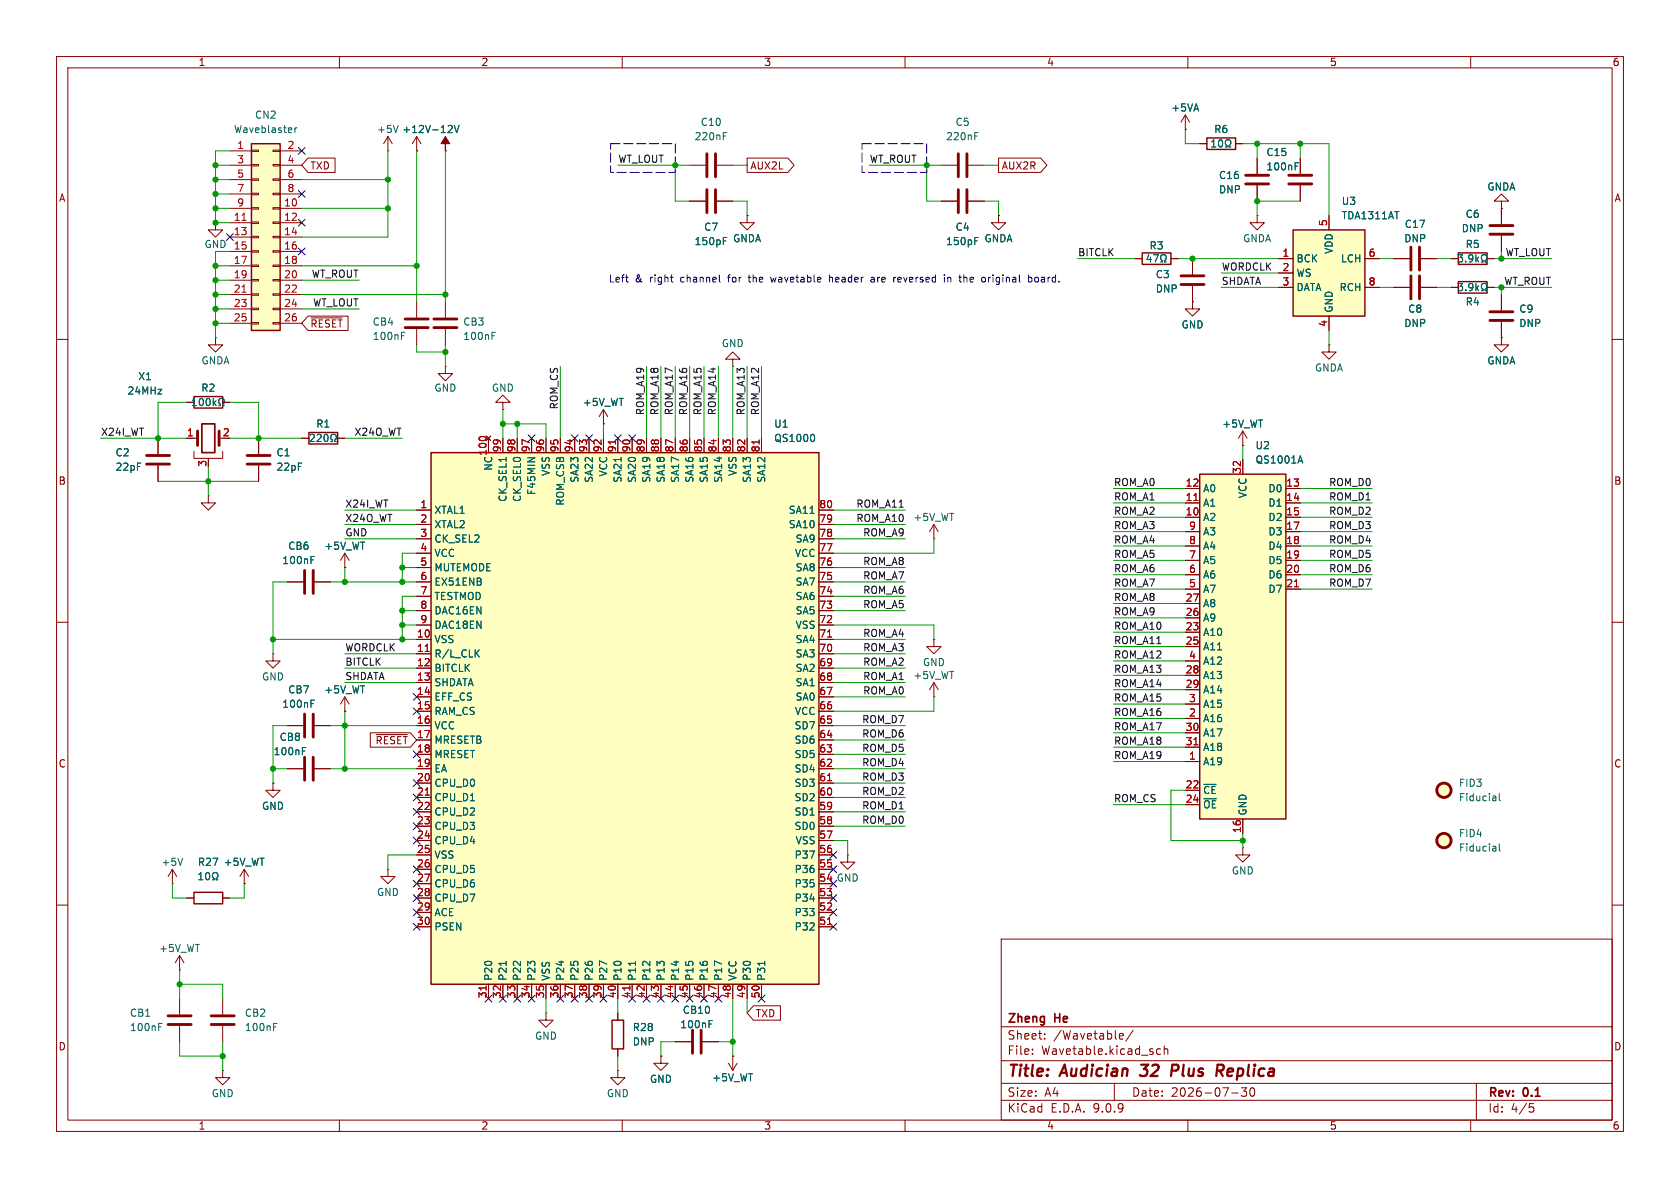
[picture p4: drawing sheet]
<svg xmlns="http://www.w3.org/2000/svg" width="297mm" height="210mm" viewBox="0 0 297 210" stroke-linecap="round" stroke-linejoin="round" font-family="sans-serif">
<defs><g id="words">
<g font-size="2.8" fill="#840000">
<text x="178" y="190.9">Title:</text>
<text x="187.7" y="190.9">Audician</text>
<text x="202.6" y="190.9">32</text>
<text x="208.7" y="190.9">Plus</text>
<text x="217.5" y="190.9">Replica</text>
</g>
<g font-size="2.1" fill="#840000">
<text x="178" y="184">Sheet:</text>
<text x="178" y="181.2">Zheng</text>
<text x="186.2" y="184">/Wavetable/</text>
<text x="186.5" y="181.2">He</text>
<text x="178" y="186.7">File:</text>
<text x="184.1" y="186.7">Wavetable.kicad_sch</text>
<text x="178" y="196.9">KiCad</text>
<text x="178" y="194.1">Size:</text>
<text x="184.7" y="194.1">A4</text>
<text x="185.7" y="196.9">E.D.A.</text>
<text x="193.3" y="196.9">9.0.9</text>
<text x="200" y="194.1">Date:</text>
<text x="207" y="194.1">2026-07-30</text>
<text x="263" y="194.3">Rev:</text>
<text x="263" y="196.9">Id:</text>
<text x="267.1" y="196.9">4/5</text>
<text x="269.4" y="194.3">0.1</text>
</g>
<g font-size="1.8" fill="#840000">
<text x="35" y="11.9">1</text>
<text x="85" y="11.9">2</text>
<text x="135" y="11.9">3</text>
<text x="185" y="11.9">4</text>
<text x="235" y="11.9">5</text>
<text x="285" y="11.9">6</text>
<text x="10.3" y="35.9">A</text>
<text x="54.8" y="30.2">TXD</text>
<text x="132.6" y="30.2">AUX2L</text>
<text x="177" y="30.2">AUX2R</text>
<text x="285.3" y="35.9">A</text>
<text x="54.8" y="58.1">~{RESET}</text>
<text x="10.3" y="85.9">B</text>
<text x="285.3" y="85.9">B</text>
<text x="66.3" y="131.8">~{RESET}</text>
<text x="10.3" y="135.9">C</text>
<text x="285.3" y="135.9">C</text>
<text x="144.7" y="156">54 GND</text>
<text x="10.3" y="185.9">D</text>
<text x="133.5" y="180">TXD</text>
<text x="285.3" y="185.9">D</text>
<text x="35" y="199.9">1</text>
<text x="85" y="199.9">2</text>
<text x="135" y="199.9">3</text>
<text x="185" y="199.9">4</text>
<text x="235" y="199.9">5</text>
<text x="285" y="199.9">6</text>
</g>
<g font-size="1.8" fill="#006464">
<text x="41.3" y="23.7">Waveblaster</text>
<text x="45" y="21.2">CN2</text>
<text x="66.5" y="23.7">+5V</text>
<text x="71" y="23.7">+12V -12V</text>
<text x="123.8" y="22.5">C10</text>
<text x="168.8" y="22.5">C5</text>
<text x="207" y="19.9">+5VA</text>
<text x="214.6" y="23.7">R6</text>
<text x="122.7" y="25">220nF</text>
<text x="167.1" y="25">220nF</text>
<text x="223.8" y="27.8">C15</text>
<text x="215.4" y="34.4">DNP</text>
<text x="215.4" y="31.9">C16</text>
<text x="223.8" y="30.3">100nF</text>
<text x="262.8" y="33.9">GNDA</text>
<text x="124.4" y="41">C7</text>
<text x="168.8" y="41">C4</text>
<text x="237.1" y="36.4">U3</text>
<text x="237.1" y="39">TDA1311AT</text>
<text x="248.2" y="40.5">C17</text>
<text x="258.3" y="41.2">DNP</text>
<text x="259" y="38.7">C6</text>
<text x="36.1" y="44">GND</text>
<text x="122.7" y="43.5">150pF</text>
<text x="129.5" y="43">GNDA</text>
<text x="167.1" y="43.5">150pF</text>
<text x="173.9" y="43">GNDA</text>
<text x="203.1" y="44.3">R3</text>
<text x="219.7" y="43">GNDA</text>
<text x="229.1" y="46.6">BCK</text>
<text x="235.8" y="45" transform="rotate(-90 235.8 45)">VDD</text>
<text x="237" y="46.6">LCH</text>
<text x="248.2" y="43">DNP</text>
<text x="259" y="44">R5</text>
<text x="204.2" y="49.4">C3</text>
<text x="204.2" y="51.9">DNP</text>
<text x="229.1" y="49.1">WS</text>
<text x="229.1" y="51.7">DATA</text>
<text x="236.7" y="51.7">RCH</text>
<text x="65.8" y="57.8">CB4</text>
<text x="81.8" y="57.8">CB3</text>
<text x="208.8" y="58.3">GND</text>
<text x="235.8" y="55.4" transform="rotate(-90 235.8 55.4)">GND</text>
<text x="248.2" y="58">DNP</text>
<text x="248.8" y="55.5">C8</text>
<text x="259" y="54.2">R4</text>
<text x="268.5" y="55.5">C9</text>
<text x="268.5" y="58">DNP</text>
<text x="35.5" y="64.6">GNDA</text>
<text x="65.8" y="60.3">100nF</text>
<text x="81.8" y="60.3">100nF</text>
<text x="127.5" y="61.6">GND</text>
<text x="232.4" y="65.9">GNDA</text>
<text x="262.8" y="64.6">GNDA</text>
<text x="22.4" y="70">24MHz</text>
<text x="24.3" y="67.4">X1</text>
<text x="35.5" y="69.4">R2</text>
<text x="76.7" y="69.4">GND</text>
<text x="86.9" y="69.4">GND</text>
<text x="102.9" y="72">+5V_WT</text>
<text x="55.8" y="75.8">R1</text>
<text x="136.8" y="75.8">U1</text>
<text x="216" y="75.8">+5V_WT</text>
<text x="20.3" y="80.9">C2</text>
<text x="20.3" y="83.4">22pF</text>
<text x="48.8" y="80.9">C1</text>
<text x="48.8" y="83.4">22pF</text>
<text x="87.2" y="83.3" transform="rotate(-90 87.2 83.3)">NC</text>
<text x="136.8" y="78.3">QS1000</text>
<text x="221.9" y="79.6">U2</text>
<text x="221.9" y="82.1">QS1001A</text>
<text x="89.8" y="88.8" transform="rotate(-90 89.8 88.8)">CK_SEL1</text>
<text x="92.3" y="88.8" transform="rotate(-90 92.3 88.8)">CK_SEL0</text>
<text x="94.8" y="87.6" transform="rotate(-90 94.8 87.6)">F45MIN</text>
<text x="97.4" y="84.2" transform="rotate(-90 97.4 84.2)">VSS</text>
<text x="99.9" y="89.5" transform="rotate(-90 99.9 89.5)">ROM_CSB</text>
<text x="102.5" y="85.4" transform="rotate(-90 102.5 85.4)">SA23</text>
<text x="105" y="85.4" transform="rotate(-90 105 85.4)">SA22</text>
<text x="107.5" y="84.3" transform="rotate(-90 107.5 84.3)">VCC</text>
<text x="110.1" y="85.4" transform="rotate(-90 110.1 85.4)">SA21</text>
<text x="112.6" y="85.4" transform="rotate(-90 112.6 85.4)">SA20</text>
<text x="115.2" y="85.4" transform="rotate(-90 115.2 85.4)">SA19</text>
<text x="117.7" y="85.4" transform="rotate(-90 117.7 85.4)">SA18</text>
<text x="120.2" y="85.4" transform="rotate(-90 120.2 85.4)">SA17</text>
<text x="122.8" y="85.4" transform="rotate(-90 122.8 85.4)">SA16</text>
<text x="125.3" y="85.4" transform="rotate(-90 125.3 85.4)">SA15</text>
<text x="127.9" y="85.4" transform="rotate(-90 127.9 85.4)">SA14</text>
<text x="130.4" y="84.2" transform="rotate(-90 130.4 84.2)">VSS</text>
<text x="132.9" y="85.4" transform="rotate(-90 132.9 85.4)">SA13</text>
<text x="135.5" y="85.4" transform="rotate(-90 135.5 85.4)">SA12</text>
<text x="212.6" y="87.2">A0</text>
<text x="212.6" y="89.8">A1</text>
<text x="220.6" y="88.2" transform="rotate(-90 220.6 88.2)">VCC</text>
<text x="224.1" y="87.2">D0</text>
<text x="224.1" y="89.8">D1</text>
<text x="76.7" y="91">XTAL1</text>
<text x="76.7" y="93.6">XTAL2</text>
<text x="139.4" y="91">SA11</text>
<text x="139.4" y="93.6">SA10</text>
<text x="161.4" y="92.3">+5V_WT</text>
<text x="212.6" y="92.3">A2</text>
<text x="212.6" y="94.8">A3</text>
<text x="224.1" y="92.3">D2</text>
<text x="224.1" y="94.8">D3</text>
<text x="49.8" y="99.9">100nF</text>
<text x="50.9" y="97.4">CB6</text>
<text x="57.2" y="97.4">+5V_WT</text>
<text x="76.7" y="96.1">CK_SEL2</text>
<text x="76.7" y="98.7">VCC</text>
<text x="76.7" y="101.2">MUTEMODE</text>
<text x="140.4" y="98.7">VCC</text>
<text x="140.6" y="96.1">SA9</text>
<text x="140.6" y="101.2">SA8</text>
<text x="212.6" y="97.4">A4</text>
<text x="212.6" y="99.9">A5</text>
<text x="224.1" y="97.4">D4</text>
<text x="224.1" y="99.9">D5</text>
<text x="76.7" y="103.7">EX51ENB</text>
<text x="76.7" y="106.3">TESTMOD</text>
<text x="140.6" y="103.7">SA7</text>
<text x="140.6" y="106.3">SA6</text>
<text x="212.6" y="102.5">A6</text>
<text x="212.6" y="105">A7</text>
<text x="212.6" y="107.5">A8</text>
<text x="224.1" y="102.5">D6</text>
<text x="224.1" y="105">D7</text>
<text x="76.7" y="108.8">DAC16EN</text>
<text x="76.7" y="111.4">DAC18EN</text>
<text x="76.7" y="113.9">VSS</text>
<text x="140.6" y="108.8">SA5</text>
<text x="140.6" y="111.4">VSS</text>
<text x="140.6" y="113.9">SA4</text>
<text x="212.6" y="110.1">A9</text>
<text x="212.6" y="112.6">A10</text>
<text x="76.7" y="116.4">R/L_CLK</text>
<text x="76.7" y="119">BITCLK</text>
<text x="140.6" y="116.4">SA3</text>
<text x="140.6" y="119">SA2</text>
<text x="163.1" y="118">GND</text>
<text x="212.6" y="115.2">A11</text>
<text x="212.6" y="117.7">A12</text>
<text x="46.2" y="120.5">GND</text>
<text x="49.8" y="125.3">100nF</text>
<text x="50.9" y="122.8">CB7</text>
<text x="57.2" y="122.8">+5V_WT</text>
<text x="76.7" y="121.5">SHDATA</text>
<text x="76.7" y="124.1">EFF_CS</text>
<text x="140.6" y="121.5">SA1</text>
<text x="140.6" y="124.1">SA0</text>
<text x="161.4" y="120.2">+5V_WT</text>
<text x="212.6" y="120.2">A13</text>
<text x="212.6" y="122.8">A14</text>
<text x="212.6" y="125.3">A15</text>
<text x="49.3" y="131.2">CB8</text>
<text x="76.7" y="126.6">RAM_CS</text>
<text x="76.7" y="129.1">VCC</text>
<text x="76.7" y="131.7">MRESETB</text>
<text x="140.4" y="129.1">SD7</text>
<text x="140.4" y="131.7">SD6</text>
<text x="140.4" y="126.6">VCC</text>
<text x="212.6" y="127.9">A16</text>
<text x="212.6" y="130.4">A17</text>
<text x="48.3" y="133.7">100nF</text>
<text x="76.7" y="134.2">MRESET</text>
<text x="76.7" y="136.8">EA</text>
<text x="140.4" y="134.2">SD5</text>
<text x="140.4" y="136.8">SD4</text>
<text x="212.6" y="132.9">A18</text>
<text x="212.6" y="135.5">A19</text>
<text x="46.2" y="143.4">GND</text>
<text x="76.7" y="139.3">CPU_D0</text>
<text x="76.7" y="141.8">CPU_D1</text>
<text x="140.4" y="139.3">SD3</text>
<text x="140.4" y="141.8">SD2</text>
<text x="212.6" y="140.6">~{CE}</text>
<text x="212.6" y="143.1">~{OE}</text>
<text x="257.8" y="139.3">FID3</text>
<text x="257.8" y="141.8">Fiducial</text>
<text x="76.7" y="144.4">CPU_D2</text>
<text x="76.7" y="146.9">CPU_D3</text>
<text x="76.7" y="149.5">CPU_D4</text>
<text x="140.4" y="144.4">SD1</text>
<text x="140.4" y="146.9">SD0</text>
<text x="140.6" y="149.5">VSS</text>
<text x="220.6" y="144.3" transform="rotate(-90 220.6 144.3)">GND</text>
<text x="257.8" y="148.2">FID4</text>
<text x="28.4" y="153.3">+5V</text>
<text x="34.9" y="153.3">R27</text>
<text x="39.4" y="153.3">+5V_WT</text>
<text x="76.7" y="152">VSS</text>
<text x="76.7" y="154.5">CPU_D5</text>
<text x="140.4" y="152">P37</text>
<text x="140.4" y="154.5">P36</text>
<text x="217.7" y="154.8">GND</text>
<text x="257.8" y="150.7">Fiducial</text>
<text x="66.5" y="158.6">GND</text>
<text x="76.7" y="157.1">CPU_D6</text>
<text x="76.7" y="159.6">CPU_D7</text>
<text x="140.4" y="157.1">P35</text>
<text x="140.4" y="159.6">P34</text>
<text x="76.7" y="162.2">ACE</text>
<text x="76.7" y="164.7">PSEN</text>
<text x="140.4" y="162.2">P33</text>
<text x="140.4" y="164.7">P32</text>
<text x="28" y="168.5">+5V_WT</text>
<text x="87.2" y="173.5" transform="rotate(-90 87.2 173.5)">P20</text>
<text x="89.8" y="173.5" transform="rotate(-90 89.8 173.5)">P21</text>
<text x="92.3" y="173.5" transform="rotate(-90 92.3 173.5)">P22</text>
<text x="94.8" y="173.5" transform="rotate(-90 94.8 173.5)">P23</text>
<text x="97.4" y="173.5" transform="rotate(-90 97.4 173.5)">VSS</text>
<text x="99.9" y="173.5" transform="rotate(-90 99.9 173.5)">P24</text>
<text x="102.5" y="173.5" transform="rotate(-90 102.5 173.5)">P25</text>
<text x="105" y="173.5" transform="rotate(-90 105 173.5)">P26</text>
<text x="107.5" y="173.5" transform="rotate(-90 107.5 173.5)">P27</text>
<text x="110.1" y="173.5" transform="rotate(-90 110.1 173.5)">P10</text>
<text x="112.6" y="173.5" transform="rotate(-90 112.6 173.5)">P11</text>
<text x="115.2" y="173.5" transform="rotate(-90 115.2 173.5)">P12</text>
<text x="117.7" y="173.5" transform="rotate(-90 117.7 173.5)">P13</text>
<text x="120.2" y="173.5" transform="rotate(-90 120.2 173.5)">P14</text>
<text x="122.8" y="173.5" transform="rotate(-90 122.8 173.5)">P15</text>
<text x="125.3" y="173.5" transform="rotate(-90 125.3 173.5)">P16</text>
<text x="127.9" y="173.5" transform="rotate(-90 127.9 173.5)">P17</text>
<text x="130.4" y="173.5" transform="rotate(-90 130.4 173.5)">VCC</text>
<text x="132.9" y="173.5" transform="rotate(-90 132.9 173.5)">P30</text>
<text x="135.5" y="173.5" transform="rotate(-90 135.5 173.5)">P31</text>
<text x="22.9" y="179.9">CB1</text>
<text x="43.2" y="179.9">CB2</text>
<text x="120.6" y="179.4">CB10</text>
<text x="22.9" y="182.5">100nF</text>
<text x="43.2" y="182.5">100nF</text>
<text x="94.5" y="184">GND</text>
<text x="111.8" y="185">DNP</text>
<text x="111.8" y="182.5">R28</text>
<text x="120.2" y="182">100nF</text>
<text x="114.8" y="191.6">GND</text>
<text x="125.8" y="191.4">+5V_WT</text>
<text x="37.3" y="194.2">GND</text>
<text x="107.2" y="194.2">GND</text>
</g>
<g font-size="1.8" fill="#a90000">
<text x="41.8" y="26.4">1</text>
<text x="41.8" y="29">3</text>
<text x="50.7" y="26.4">2</text>
<text x="50.7" y="29">4</text>
<text x="41.8" y="31.5">5</text>
<text x="41.8" y="34">7</text>
<text x="50.7" y="31.5">6</text>
<text x="50.7" y="34">8</text>
<text x="41.2" y="39.1">11</text>
<text x="41.2" y="41.7">13</text>
<text x="41.8" y="36.6">9</text>
<text x="50.1" y="36.6">10</text>
<text x="50.1" y="39.1">12</text>
<text x="50.1" y="41.7">14</text>
<text x="234.7" y="40.1" transform="rotate(-90 234.7 40.1)">5</text>
<text x="41.2" y="44.2">15</text>
<text x="41.2" y="46.7">17</text>
<text x="50.1" y="44.2">16</text>
<text x="50.1" y="46.7">18</text>
<text x="226.6" y="45.5">1</text>
<text x="241.9" y="45.5">6</text>
<text x="41.2" y="49.3">19</text>
<text x="41.2" y="51.8">21</text>
<text x="50.1" y="49.3">20</text>
<text x="50.1" y="51.8">22</text>
<text x="226.6" y="48">2</text>
<text x="226.6" y="50.5">3</text>
<text x="241.9" y="50.5">8</text>
<text x="41.2" y="54.4">23</text>
<text x="41.2" y="56.9">25</text>
<text x="50.1" y="54.4">24</text>
<text x="50.1" y="56.9">26</text>
<text x="234.7" y="57.9" transform="rotate(-90 234.7 57.9)">4</text>
<text x="32.9" y="77.2">1</text>
<text x="39.3" y="77.2">2</text>
<text x="36.6" y="82.6" transform="rotate(-90 36.6 82.6)">3</text>
<text x="86.1" y="80.7" transform="rotate(-90 86.1 80.7)">100</text>
<text x="88.6" y="80.1" transform="rotate(-90 88.6 80.1)">99</text>
<text x="91.2" y="80.1" transform="rotate(-90 91.2 80.1)">98</text>
<text x="93.7" y="80.1" transform="rotate(-90 93.7 80.1)">97</text>
<text x="96.3" y="80.1" transform="rotate(-90 96.3 80.1)">96</text>
<text x="98.8" y="80.1" transform="rotate(-90 98.8 80.1)">95</text>
<text x="101.3" y="80.1" transform="rotate(-90 101.3 80.1)">94</text>
<text x="103.9" y="80.1" transform="rotate(-90 103.9 80.1)">93</text>
<text x="106.4" y="80.1" transform="rotate(-90 106.4 80.1)">92</text>
<text x="109" y="80.1" transform="rotate(-90 109 80.1)">91</text>
<text x="111.5" y="80.1" transform="rotate(-90 111.5 80.1)">90</text>
<text x="114" y="80.1" transform="rotate(-90 114 80.1)">89</text>
<text x="116.6" y="80.1" transform="rotate(-90 116.6 80.1)">88</text>
<text x="119.1" y="80.1" transform="rotate(-90 119.1 80.1)">87</text>
<text x="121.7" y="80.1" transform="rotate(-90 121.7 80.1)">86</text>
<text x="124.2" y="80.1" transform="rotate(-90 124.2 80.1)">85</text>
<text x="126.7" y="80.1" transform="rotate(-90 126.7 80.1)">84</text>
<text x="129.3" y="80.1" transform="rotate(-90 129.3 80.1)">83</text>
<text x="131.8" y="80.1" transform="rotate(-90 131.8 80.1)">82</text>
<text x="134.4" y="80.1" transform="rotate(-90 134.4 80.1)">81</text>
<text x="219.5" y="83.9" transform="rotate(-90 219.5 83.9)">32</text>
<text x="74.2" y="89.9">1</text>
<text x="144.7" y="89.9">80</text>
<text x="209.5" y="86.1">12</text>
<text x="209.5" y="88.6">11</text>
<text x="227.3" y="86.1">13</text>
<text x="227.3" y="88.6">14</text>
<text x="74.2" y="92.5">2</text>
<text x="74.2" y="95">3</text>
<text x="144.7" y="92.5">79</text>
<text x="144.7" y="95">78</text>
<text x="209.5" y="91.2">10</text>
<text x="210.1" y="93.7">9</text>
<text x="227.3" y="91.2">15</text>
<text x="227.3" y="93.7">17</text>
<text x="74.2" y="97.5">4</text>
<text x="74.2" y="100.1">5</text>
<text x="144.7" y="97.5">77</text>
<text x="144.7" y="100.1">76</text>
<text x="210.1" y="96.3">8</text>
<text x="210.1" y="98.8">7</text>
<text x="210.1" y="101.3">6</text>
<text x="227.3" y="96.3">18</text>
<text x="227.3" y="98.8">19</text>
<text x="227.3" y="101.3">20</text>
<text x="74.2" y="102.6">6</text>
<text x="74.2" y="105.2">7</text>
<text x="74.2" y="107.7">8</text>
<text x="144.7" y="102.6">75</text>
<text x="144.7" y="105.2">74</text>
<text x="144.7" y="107.7">73</text>
<text x="209.5" y="106.4">27</text>
<text x="210.1" y="103.9">5</text>
<text x="227.3" y="103.9">21</text>
<text x="73.6" y="112.8">10</text>
<text x="74.2" y="110.2">9</text>
<text x="144.7" y="110.2">72</text>
<text x="144.7" y="112.8">71</text>
<text x="209.5" y="109">26</text>
<text x="209.5" y="111.5">23</text>
<text x="73.6" y="115.3">11</text>
<text x="73.6" y="117.9">12</text>
<text x="144.7" y="115.3">70</text>
<text x="144.7" y="117.9">69</text>
<text x="209.5" y="114">25</text>
<text x="209.5" y="119.1">28</text>
<text x="210.1" y="116.6">4</text>
<text x="73.6" y="120.4">13</text>
<text x="73.6" y="122.9">14</text>
<text x="73.6" y="125.5">15</text>
<text x="144.7" y="120.4">68</text>
<text x="144.7" y="122.9">67</text>
<text x="144.7" y="125.5">66</text>
<text x="209.5" y="121.7">29</text>
<text x="210.1" y="124.2">3</text>
<text x="73.6" y="128">16</text>
<text x="73.6" y="130.6">17</text>
<text x="144.7" y="128">65</text>
<text x="144.7" y="130.6">64</text>
<text x="209.5" y="129.3">30</text>
<text x="209.5" y="131.8">31</text>
<text x="210.1" y="126.7">2</text>
<text x="73.6" y="133.1">18</text>
<text x="73.6" y="135.6">19</text>
<text x="144.7" y="133.1">63</text>
<text x="144.7" y="135.6">62</text>
<text x="210.1" y="134.4">1</text>
<text x="73.6" y="138.2">20</text>
<text x="73.6" y="140.7">21</text>
<text x="73.6" y="143.3">22</text>
<text x="144.7" y="138.2">61</text>
<text x="144.7" y="140.7">60</text>
<text x="144.7" y="143.3">59</text>
<text x="209.5" y="139.4">22</text>
<text x="209.5" y="142">24</text>
<text x="73.6" y="145.8">23</text>
<text x="73.6" y="148.3">24</text>
<text x="144.7" y="145.8">58</text>
<text x="144.7" y="148.3">57</text>
<text x="219.5" y="147.4" transform="rotate(-90 219.5 147.4)">16</text>
<text x="73.6" y="150.9">25</text>
<text x="73.6" y="153.4">26</text>
<text x="73.6" y="156">27</text>
<text x="144.7" y="150.9">56</text>
<text x="144.7" y="153.4">55</text>
<text x="144.7" y="156">54</text>
<text x="73.6" y="158.5">28</text>
<text x="73.6" y="161">29</text>
<text x="144.7" y="158.5">53</text>
<text x="144.7" y="161">52</text>
<text x="73.6" y="163.6">30</text>
<text x="144.7" y="163.6">51</text>
<text x="86.1" y="176.6" transform="rotate(-90 86.1 176.6)">31</text>
<text x="88.6" y="176.6" transform="rotate(-90 88.6 176.6)">32</text>
<text x="91.2" y="176.6" transform="rotate(-90 91.2 176.6)">33</text>
<text x="93.7" y="176.6" transform="rotate(-90 93.7 176.6)">34</text>
<text x="96.3" y="176.6" transform="rotate(-90 96.3 176.6)">35</text>
<text x="98.8" y="176.6" transform="rotate(-90 98.8 176.6)">36</text>
<text x="101.3" y="176.6" transform="rotate(-90 101.3 176.6)">37</text>
<text x="103.9" y="176.6" transform="rotate(-90 103.9 176.6)">38</text>
<text x="106.4" y="176.6" transform="rotate(-90 106.4 176.6)">39</text>
<text x="109" y="176.6" transform="rotate(-90 109 176.6)">40</text>
<text x="111.5" y="176.6" transform="rotate(-90 111.5 176.6)">41</text>
<text x="114" y="176.6" transform="rotate(-90 114 176.6)">42</text>
<text x="116.6" y="176.6" transform="rotate(-90 116.6 176.6)">43</text>
<text x="119.1" y="176.6" transform="rotate(-90 119.1 176.6)">44</text>
<text x="121.7" y="176.6" transform="rotate(-90 121.7 176.6)">45</text>
<text x="124.2" y="176.6" transform="rotate(-90 124.2 176.6)">46</text>
<text x="126.7" y="176.6" transform="rotate(-90 126.7 176.6)">47</text>
<text x="129.3" y="176.6" transform="rotate(-90 129.3 176.6)">48</text>
<text x="131.8" y="176.6" transform="rotate(-90 131.8 176.6)">49</text>
<text x="134.4" y="176.6" transform="rotate(-90 134.4 176.6)">50</text>
</g>
<g font-size="1.8" fill="#0f0f0f">
<text x="109.2" y="28.9">WT_LOUT</text>
<text x="153.7" y="28.9">WT_ROUT</text>
<text x="190.5" y="45.4">BITCLK</text>
<text x="215.9" y="47.9">WORDCLK</text>
<text x="266.1" y="45.4">WT_LOUT</text>
<text x="55" y="49.2">WT_ROUT</text>
<text x="215.9" y="50.5">SHDATA</text>
<text x="265.8" y="50.5">WT_ROUT</text>
<text x="55.3" y="54.3">WT_LOUT</text>
<text x="17.8" y="77.1">X24I_WT</text>
<text x="62.6" y="77.1">X24O_WT</text>
<text x="98.7" y="72.5" transform="rotate(-90 98.7 72.5)">ROM_CS</text>
<text x="114" y="73.5" transform="rotate(-90 114 73.5)">ROM_A19</text>
<text x="116.5" y="73.5" transform="rotate(-90 116.5 73.5)">ROM_A18</text>
<text x="119" y="73.5" transform="rotate(-90 119 73.5)">ROM_A17</text>
<text x="121.6" y="73.5" transform="rotate(-90 121.6 73.5)">ROM_A16</text>
<text x="124.1" y="73.5" transform="rotate(-90 124.1 73.5)">ROM_A15</text>
<text x="126.7" y="73.5" transform="rotate(-90 126.7 73.5)">ROM_A14</text>
<text x="131.7" y="73.5" transform="rotate(-90 131.7 73.5)">ROM_A13</text>
<text x="134.3" y="73.5" transform="rotate(-90 134.3 73.5)">ROM_A12</text>
<text x="61" y="89.8">X24I_WT</text>
<text x="151.3" y="89.8">ROM_A11</text>
<text x="196.8" y="86">ROM_A0</text>
<text x="196.8" y="88.6">ROM_A1</text>
<text x="234.9" y="86">ROM_D0</text>
<text x="234.9" y="88.6">ROM_D1</text>
<text x="61" y="94.9">GND</text>
<text x="61" y="92.4">X24O_WT</text>
<text x="151.3" y="92.4">ROM_A10</text>
<text x="152.5" y="94.9">ROM_A9</text>
<text x="196.8" y="91.1">ROM_A2</text>
<text x="196.8" y="93.6">ROM_A3</text>
<text x="234.9" y="93.6">ROM_D3</text>
<text x="234.9" y="91.1">ROM_D2</text>
<text x="152.5" y="100">ROM_A8</text>
<text x="196.8" y="101.3">ROM_A6</text>
<text x="196.8" y="98.7">ROM_A5</text>
<text x="196.8" y="96.2">ROM_A4</text>
<text x="234.9" y="96.2">ROM_D4</text>
<text x="234.9" y="101.3">ROM_D6</text>
<text x="234.9" y="98.7">ROM_D5</text>
<text x="152.5" y="102.5">ROM_A7</text>
<text x="152.5" y="105.1">ROM_A6</text>
<text x="152.5" y="107.6">ROM_A5</text>
<text x="196.8" y="106.3">ROM_A8</text>
<text x="196.8" y="103.8">ROM_A7</text>
<text x="234.9" y="103.8">ROM_D7</text>
<text x="152.5" y="112.7">ROM_A4</text>
<text x="196.8" y="111.4">ROM_A10</text>
<text x="196.8" y="114">ROM_A11</text>
<text x="196.8" y="108.9">ROM_A9</text>
<text x="61" y="115.2">WORDCLK</text>
<text x="61" y="117.8">BITCLK</text>
<text x="152.5" y="117.8">ROM_A2</text>
<text x="152.5" y="115.2">ROM_A3</text>
<text x="196.8" y="119">ROM_A13</text>
<text x="196.8" y="116.5">ROM_A12</text>
<text x="61" y="120.3">SHDATA</text>
<text x="152.5" y="122.8">ROM_A0</text>
<text x="152.5" y="120.3">ROM_A1</text>
<text x="196.8" y="121.6">ROM_A14</text>
<text x="196.8" y="124.1">ROM_A15</text>
<text x="152.3" y="130.5">ROM_D6</text>
<text x="152.3" y="127.9">ROM_D7</text>
<text x="196.8" y="131.7">ROM_A18</text>
<text x="196.8" y="126.7">ROM_A16</text>
<text x="196.8" y="129.2">ROM_A17</text>
<text x="152.3" y="135.5">ROM_D4</text>
<text x="152.3" y="133">ROM_D5</text>
<text x="196.8" y="134.3">ROM_A19</text>
<text x="152.3" y="140.6">ROM_D2</text>
<text x="152.3" y="138.1">ROM_D3</text>
<text x="152.3" y="143.2">ROM_D1</text>
<text x="196.8" y="141.9">ROM_CS</text>
<text x="152.3" y="145.7">ROM_D0</text>
</g>
<g font-size="1.8" fill="#0000c2">
<text x="107.5" y="50.1">Left</text>
<text x="112.3" y="50.1">&amp;</text>
<text x="115" y="50.1">right</text>
<text x="120.6" y="50.1">channel</text>
<text x="129.2" y="50.1">for</text>
<text x="133" y="50.1">the</text>
<text x="137.2" y="50.1">wavetable</text>
<text x="147.7" y="50.1">header</text>
<text x="155.2" y="50.1">are</text>
<text x="159.4" y="50.1">reversed</text>
<text x="168.6" y="50.1">in</text>
<text x="171.5" y="50.1">the</text>
<text x="175.6" y="50.1">original</text>
<text x="184.1" y="50.1">board.</text>
</g>
</g></defs>
<g fill="none" stroke="#840000" stroke-width=".18">
<path d="M10 10h277v190h-277zM12 12h273v186h-273zM60 10v2M110 10v2M160 10v2M210 10v2M260 10v2M68.6 26.7h.1M68.6 24.1l-.8 1.3M68.6 24.1l.7 1.3M68.6 24.1v2.6M73.7 26.7h.1"/>
<path d="M73.7 24.1l-.8 1.3M73.7 24.1l.7 1.3M73.7 24.1v2.6M166.4 29.2h2.8M171.2 29.2h2.8M246.4 45.7h2.8M251.2 45.7h2.8M256.5 45.7h1.3M262.9 45.7h1.3M10 60h2M78.7 64.8v1.2h1.3l-1.3 1.3-1.2-1.3h1.2M78.7 64.8h.1"/>
<path d="M285 60h2M10 110h2M165.1 113v1.3h1.3l-1.3 1.3-1.3-1.3h1.3M165.1 113h.1M285 110h2M10 160h2M177 166h108v32h-108zM285 160h2M60 198v2M110 198v2M160 198v2M177 194.5h108"/>
<path d="M177 191.5h108M177 187.5h108M177 181.5h108M182.5 186.3v.1M182.5 185.5v.1M184.7 183.6v.1M184.7 182.8v.1M197 191.5v3M198 183.6h.5M198 182.8l.4-.1 .2 .4-.7 .1M200.3 182.1l-1.3 2M205.2 185.5l-.5-.1-.2 .3v.4l.1 .2h.6"/>
<path d="M205.8 185.5l.2-.1 .4 .1 .1 .9M205.8 184.9v1.5M210 198v2M217.7 193.2h1.2M220.4 192.3l-.5 .6 .4 .1v.7l-.2 .1h-.4l-.2-.1M221.1 192.4a.81 .81 0 0 0 .4 1.4l.2-.1 .1-.5-.1-.8M260 198v2M261 191.5v6.5M270.4 195.1h.7M270.5 195.7h.4l.3 .3-.2 .5-.5 .1"/>
</g>
<path d="M201.5 190l.3 .2M201.7 188.2h1.3M208 188.2h-.7l-.3 2M208.1 189.2l-1 .1M215.3 188.2l.9 .1a.58 .58 0 0 1-.3 1h-.8M215.6 189.3l.6 .9" fill="none" stroke="#840000" stroke-width=".4"/>
<path d="M70.4 22.2l-.4 1.2M172.3 24h.5M172.3 23.4h.6M257.8 45h.8l-.5 .5 .4 .1v.6l-.2 .1-.5-.1M259.1 46.2v.1M260.4 45.6l-.3 .2h-.2l-.2-.2 .1-.5 .3-.1 .2 .2a.84 .84 0 0 1-.3 1.1h-.2M260.9 45v1.3M261 45.8l.4 .5M261.4 45.5l-.5 .4M261.9 46.3h.3v-.2a.54 .54 0 0 1-.3-.8 .54 .54 0 0 1 .8-.2 .58 .58 0 0 1-.1 1v.2h.3" fill="none" stroke="#006464" stroke-width=".18"/>
<path d="M169.4 27.2v4M170.9 27.2v4M249.4 43.7v4.1M251 43.7v4.1" fill="none" stroke="#840000" stroke-width=".51"/>
<path d="M257.8 44.7h5.1v2h-5.1z" fill="none" stroke="#840000" stroke-width=".25"/>
<path d="M44.4 25.4h5.1v33h-5.1z" fill="#ffffc2"/>
<path d="M44.4 25.4h5.1v33h-5.1z" fill="none" stroke="#840000" stroke-width=".25"/>
<g fill="none" stroke="#840000" stroke-width=".18">
<path d="M40.6 26.7h3.8M40.6 29.2h3.8M40.6 31.8h3.8M40.6 34.3h3.8M40.6 36.8h3.8M40.6 39.4h3.8M44.4 26.5h1.3v.3h-1.3zM44.4 29.1h1.3v.2h-1.3zM44.4 31.6h1.3v.3h-1.3zM44.4 34.2h1.3v.2h-1.3zM44.4 36.7h1.3v.3h-1.3zM44.4 39.2h1.3v.3h-1.3z"/>
<path d="M48.3 26.5h1.2v.3h-1.2zM48.3 29.1h1.2v.2h-1.2zM48.3 31.6h1.2v.3h-1.2zM48.3 34.2h1.2v.2h-1.2zM48.3 36.7h1.2v.3h-1.2zM48.3 39.2h1.2v.3h-1.2zM49.5 26.7h3.8M49.5 29.2h3.8M49.5 31.8h3.8M49.5 34.3h3.8M49.5 36.8h3.8M49.5 39.4h3.8"/>
<path d="M229.9 27.9v2.8M229.9 32.8v2.8M40.6 41.9h3.8M40.6 44.5h3.8M40.6 47h3.8M40.6 49.5h3.8M40.6 52.1h3.8M40.6 54.6h3.8M40.6 57.2h3.8M44.4 41.8h1.3v.2h-1.3zM44.4 44.3h1.3v.3h-1.3zM44.4 46.9h1.3v.2h-1.3z"/>
<path d="M44.4 49.4h1.3v.3h-1.3zM44.4 51.9h1.3v.3h-1.3zM44.4 54.5h1.3v.2h-1.3zM44.4 57h1.3v.3h-1.3zM48.3 41.8h1.2v.2h-1.2zM48.3 44.3h1.2v.3h-1.2zM48.3 46.9h1.2v.2h-1.2zM48.3 49.4h1.2v.3h-1.2zM48.3 51.9h1.2v.3h-1.2zM48.3 54.5h1.2v.2h-1.2zM48.3 57h1.2v.3h-1.2zM49.5 41.9h3.8"/>
<path d="M49.5 44.5h3.8M49.5 47h3.8M49.5 49.5h3.8M49.5 52.1h3.8M49.5 54.6h3.8M49.5 57.2h3.8M50.8 135.9h2.8M55.6 135.9h2.8M30.5 156.2h.1M30.5 153.7l-.8 1.2M30.5 153.7l.7 1.2M30.5 153.7v2.5"/>
<path d="M31.7 171.5h.1M31.7 168.9l-.7 1.3M31.7 168.9l.8 1.3M31.7 168.9v2.6M31.7 176.5v2.8M31.7 181.4v2.8"/>
</g>
<path d="M42.8 39h.7M42.8 51.7h.7" fill="none" stroke="#a90000" stroke-width=".18"/>
<path d="M52.1 22.6v.8M52.5 22.6l-.4 .2M229 29.4h.4M229 28.8h.6M53.5 132.8h.4M53.5 132.2h.6M32.3 151.7l-.4 1.3M28.1 181.5h.4M28.1 180.9h.6" fill="none" stroke="#006464" stroke-width=".18"/>
<path d="M227.8 31h4.1M227.8 32.5h4.1M53.8 133.9v4M55.4 133.9v4M29.7 179.6h4.1M29.7 181.1h4.1" fill="none" stroke="#840000" stroke-width=".51"/>
<path d="M228.6 40.6h12.7v15.3h-12.7z" fill="#ffffc2"/>
<path d="M228.6 40.6h12.7v15.3h-12.7zM257.8 49.8h5.1v2h-5.1zM34.3 157.7h5.1v2.1h-5.1z" fill="none" stroke="#840000" stroke-width=".25"/>
<g fill="none" stroke="#840000" stroke-width=".18">
<path d="M234.9 38.1v2.5M265.4 35.6h1.3l-1.3-1.3-1.2 1.3h1.2v1.2M265.4 36.8h.1M265.4 36.8v2.8M226.1 45.7h2.5M226.1 48.3h2.5M226.1 50.8h2.5M234.9 55.9v2.5M241.3 45.7h2.5M241.3 50.8h2.5M246.4 50.8h2.8M251.2 50.8h2.8"/>
<path d="M256.5 50.8h1.3M262.9 50.8h1.3M265.4 59.7v1.3h1.3l-1.3 1.2-1.2-1.2h1.2M265.4 59.7h.1M265.4 41.7v2.8M265.4 52.1v2.8M265.4 56.9v2.8M234.9 61v1.2h1.3l-1.3 1.3-1.2-1.3h1.2M234.9 61h.1M48.3 138.4v1.3h1.2l-1.2 1.3-1.3-1.3h1.3M48.3 138.4h.1M165.1 123.2h.1"/>
<path d="M165.1 120.7l-.8 1.2M165.1 120.7l.8 1.2M165.1 120.7v2.5M33 158.8h1.3M39.4 158.8h1.2M43.2 156.2h.1M43.2 153.7l-.8 1.2M43.2 153.7l.7 1.2M43.2 153.7v2.5M68.6 153.7v1.2h1.2l-1.2 1.3-1.3-1.3h1.3M68.6 153.7h.1M39.4 176.5v2.8"/>
<path d="M96.5 179.1v1.2h1.3l-1.3 1.3-1.3-1.3h1.3M96.5 179.1h.1M39.4 189.2v1.3h1.2l-1.2 1.3-1.3-1.3h1.3M39.4 189.2h.1M39.4 181.4v2.8M109.2 189.2v1.3h1.3l-1.3 1.3-1.3-1.3h1.3M109.2 189.2h.1M116.8 186.7v1.3h1.3l-1.3 1.2-1.2-1.2h1.2M116.8 186.7h.1M119.4 184.2h2.8M124.2 184.2h2.8M128.8 188l.7 1.2"/>
<path d="M129.5 186.7h.1M129.5 186.7v2.5M130.3 188l-.8 1.2"/>
</g>
<g fill="none" stroke="#006464" stroke-width=".18">
<path d="M257.8 50.1h.8l-.5 .5 .4 .1v.6l-.2 .1-.5-.1M259.1 51.3v.1M260.4 50.7l-.3 .2h-.2l-.2-.2 .1-.5 .3-.1 .2 .1a.84 .84 0 0 1-.3 1.2h-.2M260.9 50.1v1.3M261 50.9l.4 .5M261.4 50.5l-.5 .5M261.9 51.4h.3v-.3a.54 .54 0 0 1-.3-.7 .54 .54 0 0 1 .8-.2 .58 .58 0 0 1-.1 .9v.3h.3M35.1 155.5h.8M35.1 154.6l.4-.4v1.3M36.5 154.4l.1-.2a.68 .68 0 0 1 .5 .7 .68 .68 0 0 1-.5 .6l-.1-.1-.2-.4zM37.6 155.5h.3v-.2a.54 .54 0 0 1-.3-.8 .54 .54 0 0 1 .7-.2 .58 .58 0 0 1-.1 1v.2h.3M264.4 149.7l.1 .7"/>
<path d="M264.5 150.4h-.2M264.5 149.9l-.2 .1M265.1 149.2v1.1l.1 .1M48.4 181.5h.4M48.4 180.9h.6M125.3 181h.5M125.3 180.4h.6"/>
</g>
<g fill="none" stroke="#840000" stroke-width=".51">
<path d="M263.4 39.9h4.1M249.4 48.8v4M251 48.8v4M263.4 55.1h4.1M263.4 56.6h4.1M263.4 41.4h4.1M37.3 179.6h4.1M37.3 181.1h4.1M122.4 182.1v4.1M124 182.1v4.1"/>
<circle cx="255.3" cy="148.6" r="1.27"/>
</g>
<circle cx="255.3" cy="148.6" r="1.27" fill="#ffffc2" stroke="#ffffc2" stroke-width=".18"/>
<path d="M76.2 80h68.6v94h-68.6z" fill="#ffffc2"/>
<path d="M213.4 24.4h5v2h-5zM201.9 44.7h5.1v2h-5.1zM34.3 70.1h5.1v2h-5.1zM54.6 76.5h5.1v2h-5.1zM76.2 80h68.6v94h-68.6zM108.2 180.3h2v5.1h-2z" fill="none" stroke="#840000" stroke-width=".25"/>
<g fill="none" stroke="#840000" stroke-width=".18">
<path d="M38.1 39.4v1.2h1.3l-1.3 1.3-1.3-1.3h1.3M38.1 39.4h.1M78.7 26.7h.1M121.9 35.6h2.8M121.9 29.2h2.8M126.7 35.6h2.8M126.7 29.2h2.8M132.1 38.1v1.3h1.2l-1.2 1.2-1.3-1.2h1.3M132.1 38.1h.1M166.4 35.6h2.8M171.2 35.6h2.8M176.5 38.1v1.3h1.3l-1.3 1.2-1.2-1.2h1.2"/>
<path d="M176.5 38.1h.1M209.5 22.9h.1M209.5 20.3l-.7 1.3M209.5 20.3l.8 1.3M209.5 20.3v2.6M212.1 25.4h1.3M218.4 25.4h1.3M222.2 38.1v1.3h1.3l-1.3 1.2-1.2-1.2h1.2M222.2 38.1h.1M222.2 27.9v2.8M222.2 32.8v2.8M38.1 59.7v1.3h1.3l-1.3 1.2-1.3-1.2h1.3"/>
<path d="M38.1 59.7h.1M73.7 53.3v2.8M73.7 58.2v2.8M78.7 53.3v2.8M78.7 58.2v2.8M200.7 45.7h1.2M207 45.7h1.3M210.8 53.3v1.3h1.3l-1.3 1.3-1.3-1.3h1.3M210.8 53.3h.1M210.8 45.7v2.8M210.8 50.5v2.8M27.9 77.5v2.8"/>
<path d="M33 77.5h1.9M33 71.1h1.3M34.3 79.8v1.2h5.1v-1.2M39.4 71.1h1.2M45.7 77.5v2.8M53.3 77.5h1.3M59.7 77.5h1.3M86 77.1l.7 .8M86.7 77.1l-.7 .8M88.9 71.1h-1.3l1.3-1.2 1.3 1.2h-1.3v1.3M88.9 72.4h.1M88.9 77.5v2.5"/>
<path d="M91.4 77.5v2.5M94 77.5v2.5M96.5 77.5v2.5M99.1 77.5v2.5M101.6 77.5v2.5M104.1 77.5v2.5M106.7 74.9h.1M106.7 72.4v2.5M106.7 77.5v2.5M106.7 72.4l-.8 1.3M106.7 72.4l.7 1.3M109.2 77.5v2.5"/>
<path d="M111.8 77.5v2.5M114.3 77.5v2.5M116.8 77.5v2.5M119.4 77.5v2.5M121.9 77.5v2.5M124.5 77.5v2.5M127 77.5v2.5M129.5 63.5h-1.2l1.2-1.3 1.3 1.3h-1.3v1.3M129.5 64.8h.1M129.5 77.5v2.5M132.1 77.5v2.5M134.6 77.5v2.5"/>
<path d="M219.7 78.7h.1M219.7 76.2l-.8 1.3M219.7 76.2l.8 1.3M219.7 76.2v2.5M27.9 82.3v2.8M36.8 87.6v1.3h1.3l-1.3 1.3-1.2-1.3h1.2M36.8 87.6h.1M36.8 81v.3M45.7 82.3v2.8M61 97.8v2.5M61 97.8l-.8 1.3M61 97.8l.7 1.3"/>
<path d="M73.7 90.2h2.5M73.7 92.7h2.5M73.7 95.3h2.5M73.7 97.8h2.5M144.8 90.2h2.5M144.8 92.7h2.5M144.8 95.3h2.5M144.8 97.8h2.5M165.1 95.3h.1M165.1 92.7l-.8 1.3M165.1 92.7l.8 1.3M165.1 92.7v2.6"/>
<path d="M48.3 115.6v1.2h1.2l-1.2 1.3-1.3-1.3h1.3M48.3 115.6h.1M50.8 102.9h2.8M55.6 102.9h2.8M61 100.3h.1M73.7 100.3h2.5M73.7 102.9h2.5M73.7 105.4h2.5M73.7 108h2.5M73.7 110.5h2.5M73.7 113h2.5M73.7 115.6h2.5"/>
<path d="M73.7 118.1h2.5M144.8 100.3h2.5M144.8 102.9h2.5M144.8 105.4h2.5M144.8 108h2.5M144.8 110.5h2.5M144.8 113h2.5M144.8 115.6h2.5M144.8 118.1h2.5M50.8 128.3h2.8M55.6 128.3h2.8M61 125.7h.1"/>
<path d="M61 123.2l-.8 1.3M61 123.2l.7 1.3M61 123.2v2.5M73.7 120.7h2.5M73.7 123.2h2.5M73.7 125.7h2.5M73.7 128.3h2.5M73.7 130.8h2.5M73.7 133.4h2.5M73.7 135.9h2.5M73.7 138.4h2.5M144.8 120.7h2.5"/>
<path d="M144.8 123.2h2.5M144.8 125.7h2.5M144.8 128.3h2.5M144.8 130.8h2.5M144.8 133.4h2.5M144.8 135.9h2.5M144.8 138.4h2.5M73.7 141h2.5M73.7 143.5h2.5M73.7 146.1h2.5M73.7 148.6h2.5M73.7 151.1h2.5"/>
<path d="M73.7 153.7h2.5M73.7 156.2h2.5M73.7 158.8h2.5M144.8 141h2.5M144.8 143.5h2.5M144.8 146.1h2.5M144.8 148.6h2.5M144.8 151.1h2.5M144.8 153.7h2.5M144.8 158.8h2.5M149.9 151.1v1.3h1.2l-1.2 1.3-1.3-1.3h1.3M149.9 151.1h.1"/>
<path d="M219.7 149.9v1.2h1.3l-1.3 1.3-1.3-1.3h1.3M219.7 149.9h.1M73.7 161.3h2.5M73.7 163.8h2.5M86.4 174v2.5M88.9 174v2.5M91.4 174v2.5M94 174v2.5M96.5 174v2.5M99.1 174v2.5M101.6 174v2.5M104.1 174v2.5"/>
<path d="M106.7 174v2.5M109.2 174v2.5M109.2 179.1v1.2M111.8 174v2.5M114.3 174v2.5M116.8 174v2.5M119.4 174v2.5M121.9 174v2.5M124.5 174v2.5M127 174v2.5M129.5 174v2.5M132.1 174v2.5"/>
<path d="M134.6 174v2.5M144.8 161.3h2.5M144.8 163.8h2.5M109.2 185.4v1.3"/>
</g>
<g fill="none" stroke="#006464" stroke-width=".18">
<path d="M80.3 22.2l.4 1.2 .5-1.2M127.9 24h.4M127.9 23.4h.6M214.2 26h.7M214.2 25.1l.4-.4v1.3M215.5 24.8l.2-.1a.68 .68 0 0 1 .5 .6 .68 .68 0 0 1-.5 .7l-.2-.1-.1-.4zM216.6 26h.3v-.3a.54 .54 0 0 1-.2-.7 .54 .54 0 0 1 .7-.2 .58 .58 0 0 1-.1 .9v.3h.3M71 59.4h.4M71 58.7h.6M87 59.4h.4M87 58.7h.6M127.9 42.6h.4"/>
<path d="M127.9 42h.6M172.3 42.6h.5M172.3 42h.6M203.1 45l-.3 .9h.8M203.4 45.5v.8M203.9 45h.9l-.6 1.3M205.2 46.3h.3v-.2a.54 .54 0 0 1-.3-.8 .54 .54 0 0 1 .8-.2 .58 .58 0 0 1-.1 1v.2h.3M34 71.7h.7M34 70.8l.4-.4v1.3M35.3 70.6l.2-.2a.68 .68 0 0 1 .5 .7 .68 .68 0 0 1-.5 .6l-.2-.1-.1-.4zM36.6 70.6l.1-.2a.68 .68 0 0 1 .5 .7 .68 .68 0 0 1-.5 .6l-.1-.1-.2-.4zM37.7 70.4v1.3"/>
<path d="M37.8 71.2l.4 .5M38.2 70.9l-.5 .4M38.7 71.7h.3v-.2a.54 .54 0 0 1-.3-.8 .54 .54 0 0 1 .8-.2 .58 .58 0 0 1-.2 1v.2h.3M54.9 76.9l.4-.1 .3 .3-.8 .9h.8M56.1 76.9l.4-.1 .3 .3-.8 .9h.8M57.4 76.9l.2-.1a.68 .68 0 0 1 .4 .6 .68 .68 0 0 1-.4 .6l-.2-.1-.1-.3zM58.5 78h.3v-.2a.54 .54 0 0 1-.3-.7 .54 .54 0 0 1 .8-.3 .58 .58 0 0 1-.2 1v.2h.3M143.7 76.8a.79 .79 0 0 1 0 1.2M55 99h.4M55 98.4h.6M84.2 115.4l.5 .7M84.7 114.9l-.7 .7"/>
<path d="M55 124.4h.4M55 123.8h.6M264.4 140.8l.1 .7M264.5 141.5h-.2M264.5 141l-.2 .1M265.1 140.3v1.1l.1 .1M89.5 169.9v.8M112.3 169.9v.8M135.2 169.9v.8"/>
</g>
<path d="M108.8 77.8v.7M134.2 77.8v.7M75.2 115.2h.7M146.3 112.6h.7M146.3 138h.7M75.2 140.6h.7M85.9 174.3v.7M111.3 174.3v.7M146.3 163.4h.7" fill="none" stroke="#a90000" stroke-width=".18"/>
<circle cx="255.3" cy="139.7" r="1.27" fill="#ffffc2" stroke="#ffffc2" stroke-width=".18"/>
<g fill="none" stroke="#840000" stroke-width=".51">
<path d="M125 27.2v4M125 33.5v4.1M126.5 27.2v4M126.5 33.5v4.1M169.4 33.5v4.1M170.9 33.5v4.1M220.2 31h4.1M220.2 32.5h4.1M71.6 56.4h4.1M71.6 57.9h4.1M76.7 56.4h4.1M76.7 57.9h4.1"/>
<path d="M208.8 48.8h4.1M208.8 50.3h4.1M34.9 76.2v2.5M38.7 76.2v2.5M25.9 80.5h4.1M25.9 82h4.1M43.7 80.5h4.1M43.7 82h4.1M53.8 100.8v4.1M55.4 100.8v4.1M53.8 126.2v4.1M55.4 126.2v4.1"/>
<circle cx="255.3" cy="139.7" r="1.27"/>
</g>
<path d="M35.7 74.9h2.3v5.1h-2.3z" fill="none" stroke="#840000" stroke-width=".3"/>
<path d="M78.7 24.1l.8 1.3h-.8v1.3v-1.3h-.7z" fill="#840000" stroke="#840000" stroke-width=".18"/>
<path d="M212.1 83.8h15.2v61h-15.2z" fill="#ffffc2"/>
<path d="M212.1 83.8h15.2v61h-15.2z" fill="none" stroke="#840000" stroke-width=".25"/>
<g fill="none" stroke="#840000" stroke-width=".18">
<path d="M54.5 27.9h4.7v2.6h-4.7l-1.2-1.3zM73.7 26.7h.1M78.7 26.7h.1M121.9 35.6h2.8M126.7 35.6h2.8M132.1 27.9h7.2l1.1 1.3-1.1 1.3h-7.2zM132.1 38.1h.1M166.4 35.6h2.8M171.2 35.6h2.8M176.5 27.9h7.5l1.1 1.3-1.1 1.3h-7.5zM176.5 38.1h.1M209.5 22.9h.1"/>
<path d="M212.1 25.4h1.3M218.4 25.4h1.3M222.2 27.9v2.8M222.2 32.8v2.8M229.9 27.9v2.8M229.9 32.8v2.8M234.9 38.1v2.5M265.4 36.8h.1M265.4 36.8v2.8M54.5 55.9h7v2.5h-7l-1.2-1.2zM55 56.2h5.5M200.7 45.7h1.2"/>
<path d="M207 45.7h1.3M210.8 53.3h.1M210.8 45.7v2.8M210.8 50.5v2.8M226.1 45.7h2.5M226.1 48.3h2.5M226.1 50.8h2.5M234.9 55.9v2.5M241.3 45.7h2.5M241.3 50.8h2.5M246.4 45.7h2.8M246.4 50.8h2.8"/>
<path d="M251.2 45.7h2.8M251.2 50.8h2.8M256.5 45.7h1.3M256.5 50.8h1.3M262.9 45.7h1.3M262.9 50.8h1.3M265.4 59.7h.1M265.4 41.7v2.8M265.4 52.1v2.8M265.4 56.9v2.8M27.9 77.5v2.8M33 71.1h1.3"/>
<path d="M33 77.5h1.3M39.4 71.1h1.2M45.7 77.5v2.8M53.3 77.5h1.3M59.7 77.5h1.3M86 77.1l.7 .8M86.7 77.1l-.7 .8M88.9 77.5v2.5M91.4 77.5v2.5M94 77.5v2.5M96.5 77.5v2.5M99.1 77.5v2.5"/>
<path d="M101.6 77.5v2.5M104.1 77.5v2.5M106.7 74.9h.1M106.7 77.5v2.5M109.2 77.5v2.5M111.8 77.5v2.5M114.3 77.5v2.5M116.8 77.5v2.5M119.4 77.5v2.5M121.9 77.5v2.5M124.5 77.5v2.5M127 77.5v2.5"/>
<path d="M129.5 77.5v2.5M132.1 77.5v2.5M134.6 77.5v2.5M219.7 78.7h.1M27.9 82.3v2.8M45.7 82.3v2.8M73.7 90.2h2.5M73.7 92.7h2.5M73.7 95.3h2.5M73.7 97.8h2.5M144.8 90.2h2.5M144.8 92.7h2.5"/>
<path d="M144.8 95.3h2.5M144.8 97.8h2.5M209.5 86.4h2.6M209.5 88.9h2.6M209.5 91.4h2.6M209.5 94h2.6M209.5 96.5h2.6M209.5 99.1h2.6M219.7 81.3v2.5M227.3 86.4h2.6M227.3 88.9h2.6M227.3 91.4h2.6"/>
<path d="M227.3 94h2.6M227.3 96.5h2.6M227.3 99.1h2.6M50.8 102.9h2.8M55.6 102.9h2.8M61 100.3h.1M73.7 102.9h2.5M73.7 100.3h2.5M73.7 105.4h2.5M73.7 108h2.5M73.7 110.5h2.5M73.7 113h2.5"/>
<path d="M73.7 115.6h2.5M73.7 118.1h2.5M144.8 102.9h2.5M144.8 100.3h2.5M144.8 105.4h2.5M144.8 108h2.5M144.8 110.5h2.5M144.8 113h2.5M144.8 115.6h2.5M144.8 118.1h2.5M209.5 101.6h2.6M209.5 104.1h2.6"/>
<path d="M209.5 106.7h2.6M209.5 109.2h2.6M209.5 111.8h2.6M209.5 114.3h2.6M209.5 116.8h2.6M209.5 119.4h2.6M227.3 101.6h2.6M227.3 104.1h2.6M48.3 138.4h.1M50.8 128.3h2.8M50.8 135.9h2.8M55.6 128.3h2.8"/>
<path d="M55.6 135.9h2.8M61 125.7h.1M65.5 129.5h7l1.2 1.3-1.2 1.3h-7zM66.5 129.9h5.5M73.7 128.3h2.5M73.7 120.7h2.5M73.7 123.2h2.5M73.7 125.7h2.5M73.7 130.8h2.5M73.7 133.4h2.5M73.7 135.9h2.5M73.7 138.4h2.5"/>
<path d="M144.8 128.3h2.5M144.8 120.7h2.5M144.8 123.2h2.5M144.8 125.7h2.5M144.8 130.8h2.5M144.8 133.4h2.5M144.8 135.9h2.5M144.8 138.4h2.5M209.5 121.9h2.6M209.5 124.5h2.6M209.5 127h2.6M209.5 129.5h2.6"/>
<path d="M209.5 132.1h2.6M209.5 134.6h2.6M209.5 139.7h2.6M33 158.8h1.3M39.4 158.8h1.2M43.2 156.2h.1M73.7 141h2.5M73.7 143.5h2.5M73.7 146.1h2.5M73.7 148.6h2.5M73.7 151.1h2.5M73.7 153.7h2.5"/>
<path d="M73.7 156.2h2.5M73.7 158.8h2.5M144.8 141h2.5M144.8 143.5h2.5M144.8 146.1h2.5M144.8 148.6h2.5M144.8 151.1h2.5M144.8 153.7h2.5M144.8 158.8h2.5M209.5 142.2h2.6M219.7 144.8v2.5M73.7 161.3h2.5"/>
<path d="M73.7 163.8h2.5M86.4 174v2.5M88.9 174v2.5M91.4 174v2.5M94 174v2.5M96.5 174v2.5M99.1 174v2.5M101.6 174v2.5M104.1 174v2.5M106.7 174v2.5M109.2 174v2.5M109.2 179.1v1.2"/>
<path d="M111.8 174v2.5M114.3 174v2.5M116.8 174v2.5M119.4 174v2.5M121.9 174v2.5M124.5 174v2.5M127 174v2.5M129.5 174v2.5M132.1 174v2.5M133.2 177.8h4.8v2.5h-4.8l-1.1-1.2zM134.6 174v2.5M144.8 161.3h2.5"/>
<path d="M144.8 163.8h2.5M109.2 185.4v1.3M116.8 186.7h.1M119.4 184.2h2.8M124.2 184.2h2.8M129.5 186.7h.1"/>
</g>
<path d="M108.8 77.8v.7M134.2 77.8v.7M211.1 88.5h.7M75.2 115.2h.7M146.3 112.6h.7M228.8 103.7h.8M146.3 138h.7M211.1 131.7h.7M75.2 140.6h.7M85.9 174.3v.7M111.3 174.3v.7M146.3 163.4h.7" fill="none" stroke="#a90000" stroke-width=".18"/>
<g fill="none" stroke="#006464" stroke-width=".18">
<path d="M80.3 22.2l.4 1.2 .5-1.2M214.2 26h.7M214.2 25.1l.4-.4v1.3M215.5 24.8l.2-.1a.68 .68 0 0 1 .5 .6 .68 .68 0 0 1-.5 .7l-.2-.1-.1-.4zM216.6 26h.3v-.3a.54 .54 0 0 1-.2-.7 .54 .54 0 0 1 .7-.2 .58 .58 0 0 1-.1 .9v.3h.3M229 29.4h.4M229 28.8h.6M127.9 42.6h.4M127.9 42h.6M172.3 42.6h.5M172.3 42h.6M203.1 45l-.3 .9h.8"/>
<path d="M203.4 45.5v.8M203.9 45h.9l-.6 1.3M205.2 46.3h.3v-.2a.54 .54 0 0 1-.3-.8 .54 .54 0 0 1 .8-.2 .58 .58 0 0 1-.1 1v.2h.3M257.8 45h.8l-.5 .5 .4 .1v.6l-.2 .1-.5-.1M257.8 50.1h.8l-.5 .5 .4 .1v.6l-.2 .1-.5-.1M259.1 46.2v.1M259.1 51.3v.1M260.4 45.6l-.3 .2h-.2l-.2-.2 .1-.5 .3-.1 .2 .2a.84 .84 0 0 1-.3 1.1h-.2M260.4 50.7l-.3 .2h-.2l-.2-.2 .1-.5 .3-.1 .2 .1a.84 .84 0 0 1-.3 1.2h-.2M260.9 45v1.3M260.9 50.1v1.3M261 45.8l.4 .5"/>
<path d="M261 50.9l.4 .5M261.4 45.5l-.5 .4M261.4 50.5l-.5 .5M261.9 46.3h.3v-.2a.54 .54 0 0 1-.3-.8 .54 .54 0 0 1 .8-.2 .58 .58 0 0 1-.1 1v.2h.3M261.9 51.4h.3v-.3a.54 .54 0 0 1-.3-.7 .54 .54 0 0 1 .8-.2 .58 .58 0 0 1-.1 .9v.3h.3M34 71.7h.7M34 70.8l.4-.4v1.3M35.3 70.6l.2-.2a.68 .68 0 0 1 .5 .7 .68 .68 0 0 1-.5 .6l-.2-.1-.1-.4zM36.6 70.6l.1-.2a.68 .68 0 0 1 .5 .7 .68 .68 0 0 1-.5 .6l-.1-.1-.2-.4zM37.7 70.4v1.3M37.8 71.2l.4 .5M38.2 70.9l-.5 .4"/>
<path d="M38.7 71.7h.3v-.2a.54 .54 0 0 1-.3-.8 .54 .54 0 0 1 .8-.2 .58 .58 0 0 1-.2 1v.2h.3M54.9 76.9l.4-.1 .3 .3-.8 .9h.8M56.1 76.9l.4-.1 .3 .3-.8 .9h.8M57.4 76.9l.2-.1a.68 .68 0 0 1 .4 .6 .68 .68 0 0 1-.4 .6l-.2-.1-.1-.3zM58.5 78h.3v-.2a.54 .54 0 0 1-.3-.7 .54 .54 0 0 1 .8-.3 .58 .58 0 0 1-.2 1v.2h.3M143.7 76.8a.79 .79 0 0 1 0 1.2M55 99h.4M55 98.4h.6M229.6 81.5h.6M229.9 80.6l.4 1.3M84.2 115.4l.5 .7M84.7 114.9l-.7 .7"/>
<path d="M53.5 132.8h.4M53.5 132.2h.6M55 124.4h.4M55 123.8h.6M35.1 155.5h.8M35.1 154.6l.4-.4v1.3M36.5 154.4l.1-.2a.68 .68 0 0 1 .5 .7 .68 .68 0 0 1-.5 .6l-.1-.1-.2-.4zM37.6 155.5h.3v-.2a.54 .54 0 0 1-.3-.8 .54 .54 0 0 1 .7-.2 .58 .58 0 0 1-.1 1v.2h.3M89.5 169.9v.8M112.3 169.9v.8M135.2 169.9v.8M125.3 181h.5"/>
<path d="M125.3 180.4h.6"/>
</g>
<g fill="none" stroke="#009600" stroke-width=".18">
<path d="M38.1 29.2h2.5M38.1 31.8h2.5M38.1 34.3h2.5M38.1 36.8h2.5M40.6 26.7h-2.5v12.7h2.5M53.3 31.8h15.3M53.3 36.8h15.3M68.6 26.7v15.2h-15.3M73.7 26.7v26.6M78.7 26.7v26.6M109.2 29.2h12.7M119.4 29.2v6.4h2.5"/>
<path d="M129.5 29.2h2.6M129.5 35.6h2.6v2.5M153.7 29.2h12.7M163.8 29.2v6.4h2.6M174 29.2h2.5M174 35.6h2.5v2.5M209.5 22.9v2.5h2.6M219.7 25.4h15.2v12.7M222.2 25.4v2.5M229.9 35.6h-7.7v2.5M229.9 25.4v2.5M38.1 54.6h2.5"/>
<path d="M38.1 52.1h2.5M38.1 49.5h2.5M38.1 47h2.5M38.1 57.2h2.5M40.6 44.5h-2.5v15.2M53.3 54.6h10.2M53.3 52.1h25.4M53.3 49.5h10.2M53.3 47h20.4M190.5 45.7h10.2M208.3 45.7h17.8M215.9 48.3h10.2"/>
<path d="M215.9 50.8h10.2M234.9 58.4v2.6M243.8 45.7h2.6M243.8 50.8h2.6M254 45.7h2.5M254 50.8h2.5M264.2 45.7h10.1M264.2 50.8h10.1M265.4 44.5v1.2M265.4 50.8v1.3M17.8 77.5h15.2M33 71.1h-5.1v6.4"/>
<path d="M40.6 77.5h12.7M40.6 71.1h5.1v6.4M61 77.5h10.1M73.7 61v1.2h5M78.7 61v3.8M88.9 72.4v5.1M88.9 74.9h7.6v2.6M91.4 74.9v2.6M99.1 64.8v12.7M106.7 74.9v2.6M114.3 64.8v12.7M116.8 64.8v12.7"/>
<path d="M119.4 64.8v12.7M121.9 64.8v12.7M124.5 64.8v12.7M127 64.8v12.7M129.5 64.8v12.7M132.1 64.8v12.7M134.6 64.8v12.7M219.7 78.7v2.6M27.9 85.1h17.8M36.8 82.6v5M61 90.2h12.7M61 95.3h12.7"/>
<path d="M61 92.7h12.7M73.7 97.8h-2.6v5.1M147.3 90.2h12.7M147.3 95.3h12.7M147.3 92.7h12.7M165.1 95.3v2.5h-17.8M196.8 91.4h12.7M196.8 86.4h12.7M196.8 88.9h12.7M196.8 96.5h12.7M196.8 94h12.7M196.8 99.1h12.7"/>
<path d="M229.9 91.4h12.7M229.9 86.4h12.7M229.9 88.9h12.7M229.9 96.5h12.7M229.9 94h12.7M229.9 99.1h12.7M48.3 113h25.4M50.8 102.9h-2.5v12.7M58.4 102.9h15.3M61 118.1h12.7M61 115.6h12.7M61 100.3v2.6"/>
<path d="M71.1 100.3h2.6M71.1 110.5h2.6M71.1 108h2.6M73.7 105.4h-2.6v7.6M147.3 100.3h12.7M147.3 110.5h17.8v2.5M147.3 118.1h12.7M147.3 115.6h12.7M147.3 105.4h12.7M147.3 113h12.7M147.3 108h12.7M147.3 102.9h12.7"/>
<path d="M196.8 101.6h12.7M196.8 106.7h12.7M196.8 104.1h12.7M196.8 109.2h12.7M196.8 116.8h12.7M196.8 114.3h12.7M196.8 119.4h12.7M196.8 111.8h12.7M229.9 101.6h12.7M229.9 104.1h12.7M48.3 135.9h2.5M50.8 128.3h-2.5v10.1"/>
<path d="M58.4 128.3h15.3M58.4 135.9h15.3M61 120.7h12.7M61 125.7v10.2M147.3 120.7h12.7M147.3 123.2h12.7M147.3 128.3h12.7M147.3 135.9h12.7M147.3 138.4h12.7M147.3 133.4h12.7M147.3 130.8h12.7M165.1 123.2v2.5h-17.8"/>
<path d="M196.8 121.9h12.7M196.8 124.5h12.7M196.8 127h12.7M196.8 132.1h12.7M196.8 134.6h12.7M196.8 129.5h12.7M209.5 139.7h-2.5v8.9h12.7M30.5 156.2v2.6h2.5M43.2 156.2v2.6h-2.6M73.7 151.1h-5.1v2.6M147.3 148.6h2.6v2.5M147.3 141h12.7"/>
<path d="M147.3 146.1h12.7M147.3 143.5h12.7M196.8 142.2h12.7M219.7 147.3v2.6M31.7 174h7.7v2.5M31.7 171.5v5M96.5 176.5v2.6M109.2 176.5v2.6M129.5 176.5v10.2M132.1 176.5v2.6M31.7 184.2v2.5h7.7M39.4 184.2v5"/>
<path d="M109.2 186.7v2.5M119.4 184.2h-2.6v2.5M127 184.2h2.5"/>
</g>
<g fill="none" stroke="#000084" stroke-width=".18">
<path d="M52.7 26.1l1.2 1.2M52.7 33.7l1.2 1.2M52.7 38.8l1.2 1.2M53.9 26.1l-1.2 1.2M53.9 33.7l-1.2 1.2M53.9 38.8l-1.2 1.2M40 41.3l1.2 1.2M41.2 41.3l-1.2 1.2M52.7 43.8l1.2 1.3M53.9 43.8l-1.2 1.3M93.4 76.9l1.2 1.2M94.6 76.9l-1.2 1.2"/>
<path d="M101 76.9l1.2 1.2M102.2 76.9l-1.2 1.2M103.5 76.9l1.2 1.2M104.7 76.9l-1.2 1.2M108.6 76.9l1.2 1.2M109.8 76.9l-1.2 1.2M111.2 76.9l1.2 1.2M112.4 76.9l-1.2 1.2M73.1 137.8l1.2 1.2M73.1 132.7l1.2 1.3M73.1 122.6l1.2 1.2M73.1 125.1l1.2 1.2"/>
<path d="M74.3 137.8l-1.2 1.2M74.3 132.7l-1.2 1.3M74.3 122.6l-1.2 1.2M74.3 125.1l-1.2 1.2M73.1 158.1l1.2 1.3M73.1 145.4l1.2 1.3M73.1 148l1.2 1.2M73.1 142.9l1.2 1.2M73.1 140.4l1.2 1.2M73.1 153.1l1.2 1.2M73.1 155.6l1.2 1.2M74.3 145.4l-1.2 1.3"/>
<path d="M74.3 148l-1.2 1.2M74.3 142.9l-1.2 1.2M74.3 140.4l-1.2 1.2M74.3 158.1l-1.2 1.3M74.3 153.1l-1.2 1.2M74.3 155.6l-1.2 1.2M146.7 158.1l1.2 1.3M146.7 150.5l1.2 1.2M146.7 155.6l1.2 1.2M146.7 153.1l1.2 1.2M147.9 155.6l-1.2 1.2M147.9 158.1l-1.2 1.3"/>
<path d="M147.9 150.5l-1.2 1.2M147.9 153.1l-1.2 1.2M73.1 160.7l1.2 1.2M73.1 163.2l1.2 1.2M74.3 160.7l-1.2 1.2M74.3 163.2l-1.2 1.2M85.8 175.9l1.2 1.2M87 175.9l-1.2 1.2M88.3 175.9l1.2 1.2M89.5 175.9l-1.2 1.2M90.8 175.9l1.2 1.2M92 175.9l-1.2 1.2"/>
<path d="M93.4 175.9l1.2 1.2M94.6 175.9l-1.2 1.2M98.5 175.9l1.2 1.2M99.7 175.9l-1.2 1.2M101 175.9l1.2 1.2M102.2 175.9l-1.2 1.2M103.5 175.9l1.2 1.2M104.7 175.9l-1.2 1.2M106.1 175.9l1.2 1.2M107.3 175.9l-1.2 1.2M111.2 175.9l1.2 1.2M112.4 175.9l-1.2 1.2"/>
<path d="M113.7 175.9l1.2 1.2M114.9 175.9l-1.2 1.2M116.2 175.9l1.2 1.2M117.4 175.9l-1.2 1.2M118.8 175.9l1.2 1.2M120 175.9l-1.2 1.2M121.3 175.9l1.2 1.2M122.5 175.9l-1.2 1.2M123.9 175.9l1.2 1.2M125.1 175.9l-1.2 1.2M126.4 175.9l1.2 1.2M127.6 175.9l-1.2 1.2"/>
<path d="M134 175.9l1.2 1.2M135.2 175.9l-1.2 1.2M146.7 163.2l1.2 1.2M146.7 160.7l1.2 1.2M147.9 163.2l-1.2 1.2M147.9 160.7l-1.2 1.2"/>
</g>
<g fill="none" stroke="#0000c2" stroke-width=".18">
<path d="M110.6 49h.5M111 49.9h.1M127.2 49.8l.1 .1M132.2 49h.5M132.4 48.6l.1 1.2M136.2 49l.3 .9 .2-.6M146.6 49.1l.4-.1 .2 .2M146.6 48.6v1.3M154 49.1h.5l.1 .8M154.6 49.3l-.5 .1-.1 .2 .1 .3 .5-.1M158.2 49h.2M159.2 49h-.3l-.2 .2 .1 .6 .4 .1"/>
<path d="M159.3 49.3l-.6 .1M167 48.6v.1M167 49v.9M167.6 49.1l.3-.1 .2 .2M167.6 49v.9M170.5 49.1l.3-.1 .1 .2M174.8 49v.9M175.1 49l-.3 .3M181.8 49.1l.4-.1 .2 .3-.1 .5h-.5M183.6 49.3l-.3-.3-.3 .1-.1 .2 .1 .5 .3 .1 .3-.3"/>
</g>
<path d="M107.9 25.4h11.5v5.1h-11.5zM152.4 25.4h11.4v5.1h-11.4z" fill="none" stroke="#0000c2" stroke-width=".18" stroke-dasharray="1.7 .6"/>
<g fill="#009600" stroke="#009600" stroke-width=".18">
<circle cx="229.9" cy="25.4" r=".46"/>
<circle cx="265.4" cy="50.8" r=".46"/>
<circle cx="265.4" cy="45.7" r=".46"/>
<circle cx="119.4" cy="29.2" r=".46"/>
<circle cx="91.4" cy="74.9" r=".46"/>
<circle cx="163.8" cy="29.2" r=".46"/>
<circle cx="219.7" cy="148.6" r=".46"/>
<circle cx="210.8" cy="45.7" r=".46"/>
<circle cx="222.2" cy="25.4" r=".46"/>
<circle cx="222.2" cy="35.6" r=".46"/>
<circle cx="38.1" cy="52.1" r=".46"/>
<circle cx="38.1" cy="54.6" r=".46"/>
<circle cx="38.1" cy="47" r=".46"/>
<circle cx="38.1" cy="39.4" r=".46"/>
<circle cx="38.1" cy="49.5" r=".46"/>
<circle cx="38.1" cy="29.2" r=".46"/>
<circle cx="38.1" cy="31.8" r=".46"/>
<circle cx="38.1" cy="34.3" r=".46"/>
<circle cx="38.1" cy="36.8" r=".46"/>
<circle cx="73.7" cy="47" r=".46"/>
<circle cx="78.7" cy="52.1" r=".46"/>
<circle cx="78.7" cy="62.2" r=".46"/>
<circle cx="88.9" cy="74.9" r=".46"/>
<circle cx="48.3" cy="113" r=".46"/>
<circle cx="71.1" cy="113" r=".46"/>
<circle cx="71.1" cy="110.5" r=".46"/>
<circle cx="71.1" cy="108" r=".46"/>
<circle cx="61" cy="102.9" r=".46"/>
<circle cx="45.7" cy="77.5" r=".46"/>
<circle cx="27.9" cy="77.5" r=".46"/>
<circle cx="71.1" cy="102.9" r=".46"/>
<circle cx="71.1" cy="100.3" r=".46"/>
<circle cx="36.8" cy="85.1" r=".46"/>
<circle cx="38.1" cy="57.2" r=".46"/>
<circle cx="129.5" cy="184.2" r=".46"/>
<circle cx="61" cy="135.9" r=".46"/>
<circle cx="48.3" cy="135.9" r=".46"/>
<circle cx="39.4" cy="186.7" r=".46"/>
<circle cx="61" cy="128.3" r=".46"/>
<circle cx="31.7" cy="174" r=".46"/>
<circle cx="68.6" cy="36.8" r=".46"/>
<circle cx="68.6" cy="31.8" r=".46"/>
</g>
<use href="#words"/>
</svg>
